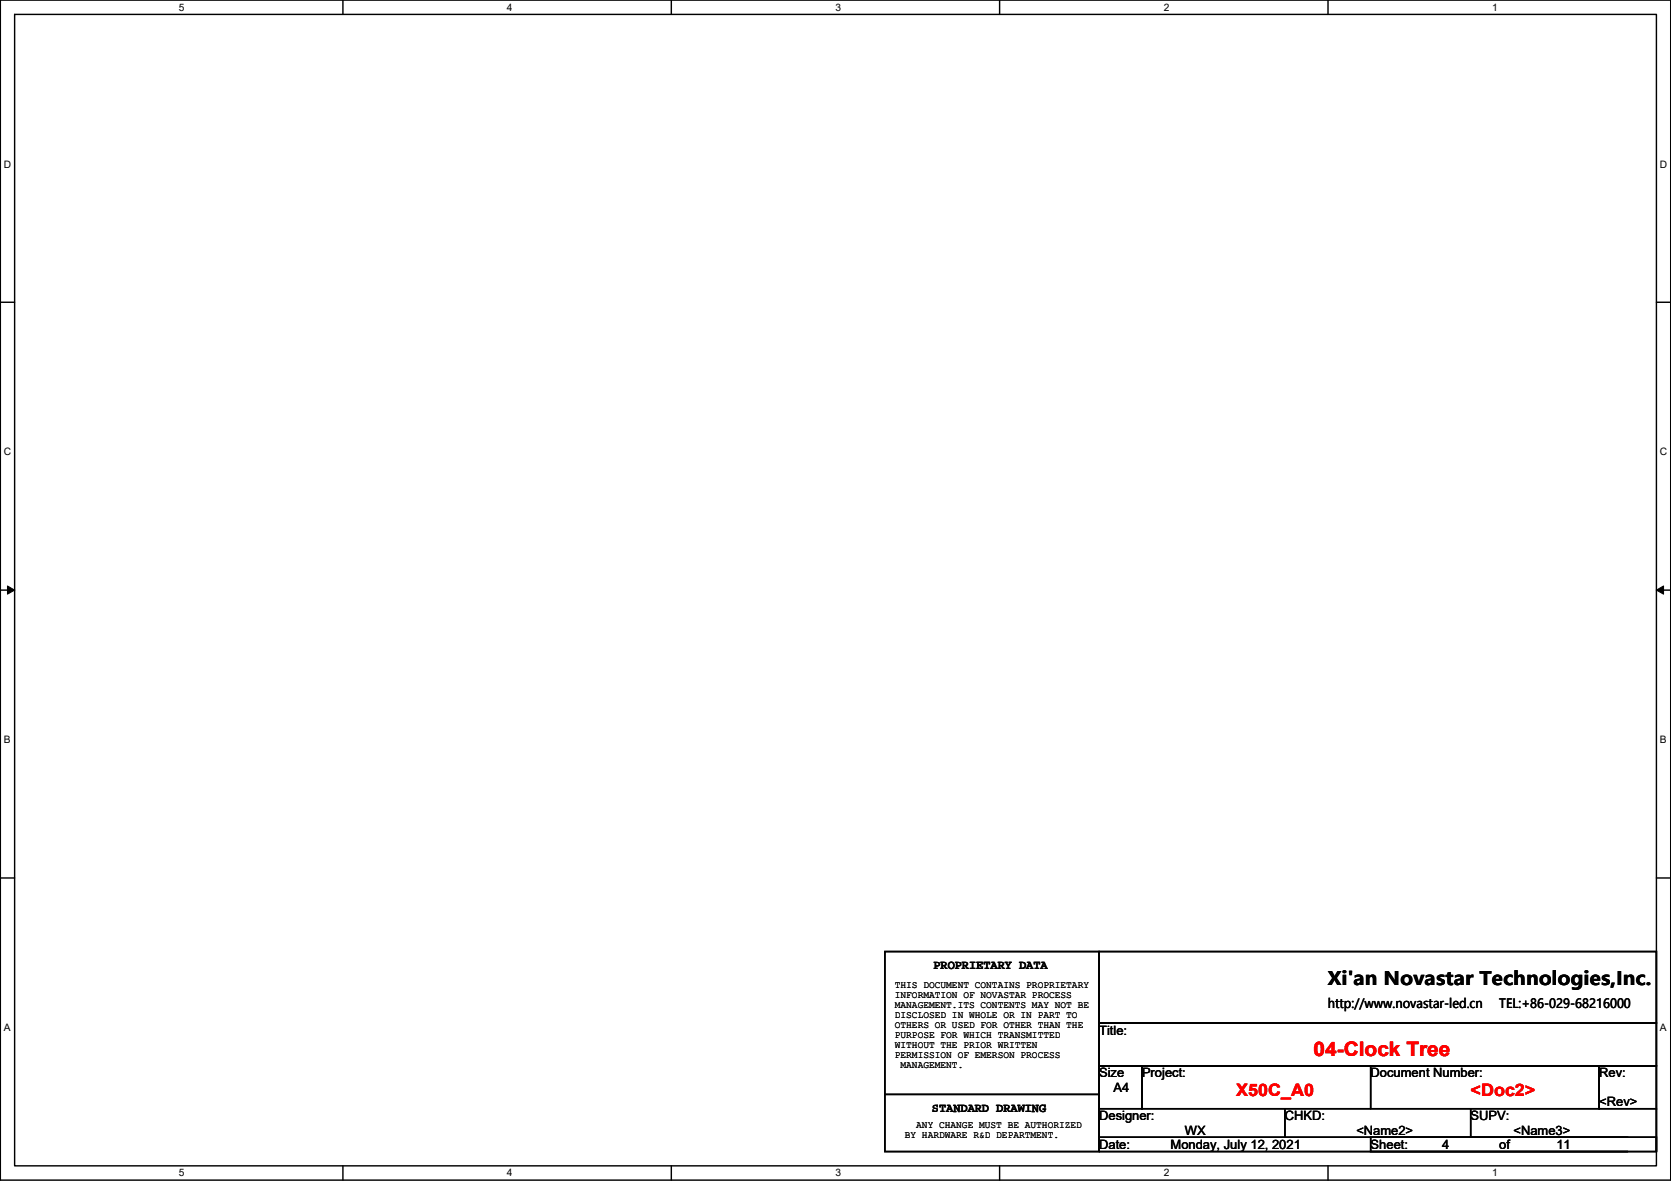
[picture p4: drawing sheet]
<svg xmlns="http://www.w3.org/2000/svg" width="297mm" height="210mm" viewBox="0 0 297 210" stroke-linecap="round" stroke-linejoin="round" font-family="sans-serif">
<defs><g id="words">
<text font-size="3.6" fill="#f00" x="233.5" y="187.7">04-Clock Tree</text>
<text font-size="3.3" x="236" y="175.2">Xi'an Novastar Technologies,Inc.</text>
<g font-size="3" fill="#f00">
<text x="219.8" y="194.9">X50C_A0</text>
<text x="261.4" y="194.9">&lt;Doc2&gt;</text>
</g>
<g font-size="2.3">
<text x="165.9" y="172.4">PROPRIETARY DATA</text>
<text x="236" y="179.2">http://www.novastar-led.cn</text>
<text x="266.5" y="179.2">TEL:+86-029-68216000</text>
<text x="195.4" y="183.9">Title:</text>
<text x="195.4" y="191.6">Size</text>
<text x="203" y="191.6">Project:</text>
<text x="243.6" y="191.6">Document Number:</text>
<text x="284.3" y="191.6">Rev:</text>
<text x="165.7" y="197.8">STANDARD DRAWING</text>
<text x="197.9" y="194.1">A4</text>
<text x="284.3" y="196.6">&lt;Rev&gt;</text>
<text x="195.4" y="199.2">Designer:</text>
<text x="210.6" y="201.7">WX</text>
<text x="228.4" y="199.2">CHKD:</text>
<text x="241.1" y="201.7">&lt;Name2&gt;</text>
<text x="261.4" y="199.2">SUPV:</text>
<text x="269" y="201.7">&lt;Name3&gt;</text>
<text x="195.4" y="204.3">Date:</text>
<text x="208.1" y="204.3">Monday, July 12, 2021</text>
<text x="243.6" y="204.3">Sheet:</text>
<text x="256.3" y="204.3">4</text>
<text x="266.5" y="204.3">of</text>
<text x="276.7" y="204.3">11</text>
</g>
<g font-size="1.8">
<text x="31.8" y="1.9">5</text>
<text x="90.1" y="1.9">4</text>
<text x="148.5" y="1.9">3</text>
<text x="206.9" y="1.9">2</text>
<text x="265.2" y="1.9">1</text>
<text x=".7" y="29.8">D</text>
<text x="295.1" y="29.8">D</text>
<text x=".7" y="81">C</text>
<text x="295.1" y="81">C</text>
<text x=".7" y="132.1">B</text>
<text x="295.1" y="132.1">B</text>
<text x="159.1" y="175.7">THIS DOCUMENT CONTAINS PROPRIETARY</text>
<text x="159.1" y="177.4">INFORMATION OF NOVASTAR PROCESS</text>
<text x="159.1" y="179.2">MANAGEMENT.ITS CONTENTS MAY NOT BE</text>
<text x=".7" y="183.3">A</text>
<text x="159.1" y="181">DISCLOSED IN WHOLE OR IN PART TO</text>
<text x="159.1" y="182.8">OTHERS OR USED FOR OTHER THAN THE</text>
<text x="159.1" y="184.6">PURPOSE FOR WHICH TRANSMITTED</text>
<text x="295.1" y="183.3">A</text>
<text x="159.1" y="186.3">WITHOUT THE PRIOR WRITTEN</text>
<text x="159.1" y="188.1">PERMISSION OF EMERSON PROCESS</text>
<text x="160.1" y="189.9">MANAGEMENT.</text>
<text x="160.8" y="202.3">BY HARDWARE R&amp;D DEPARTMENT.</text>
<text x="162.9" y="200.6">ANY CHANGE MUST BE AUTHORIZED</text>
<text x="31.8" y="209.2">5</text>
<text x="90.1" y="209.2">4</text>
<text x="148.5" y="209.2">3</text>
<text x="206.9" y="209.2">2</text>
<text x="265.2" y="209.2">1</text>
</g>
</g></defs>
<path d="M.1 0h296.9v209.8h-296.9zM2.6 2.6h291.8v204.7h-291.8z" fill="none" stroke="#000" stroke-width=".25"/>
<g fill="#fff">
<path d="M31.8 .3h1v2h-1z"/>
<path d="M31.8 207.5h1v2.1h-1z"/>
</g>
<path d="M61 0v2.6M61 207.3v2.5" fill="none" stroke="#000" stroke-width=".25"/>
<g fill="#fff">
<path d="M90.1 .3h1v2h-1z"/>
<path d="M90.1 207.5h1v2.1h-1z"/>
</g>
<path d="M119.3 0v2.6M119.3 207.3v2.5" fill="none" stroke="#000" stroke-width=".25"/>
<g fill="#fff">
<path d="M148.5 .3h1v2h-1z"/>
<path d="M148.5 207.5h1v2.1h-1z"/>
</g>
<path d="M177.7 0v2.6M177.7 207.3v2.5" fill="none" stroke="#000" stroke-width=".25"/>
<g fill="#fff">
<path d="M206.9 .3h1v2h-1z"/>
<path d="M206.9 207.5h1v2.1h-1z"/>
</g>
<path d="M236.1 0v2.6M236.1 207.3v2.5" fill="none" stroke="#000" stroke-width=".25"/>
<g fill="#fff">
<path d="M265.2 .3h1v2h-1z"/>
<path d="M265.2 207.5h1v2.1h-1z"/>
<path d="M.7 28.2h1.3v2h-1.3z"/>
<path d="M295.1 28.2h1.3v2h-1.3z"/>
<path d="M.7 79.3h1.3v2.1h-1.3z"/>
<path d="M295.1 79.3h1.3v2.1h-1.3z"/>
</g>
<path d="M.1 53.7h2.5M294.4 53.7h2.6" fill="none" stroke="#000" stroke-width=".25"/>
<g fill="#fff">
<path d="M.7 130.5h1.2v2h-1.2z"/>
<path d="M295.1 130.5h1.2v2h-1.2z"/>
</g>
<path d="M.1 104.9h2.5M294.4 104.9h2.6" fill="none" stroke="#000" stroke-width=".25"/>
<path d="M1.3 104.2l1.3 .7-1.3 .7zM294.4 104.9l1.3-.7v1.4z" fill="#000" stroke="#000" stroke-width=".18"/>
<g fill="#fff">
<path d="M.7 181.7h1.2v2h-1.2z"/>
<path d="M295.1 181.7h1.2v2h-1.2z"/>
</g>
<g fill="none" stroke="#000" stroke-width=".25">
<path d="M.1 156.1h2.5M294.4 156.1h2.6M157.3 169.2h38.1v35.5h-38.1zM195.4 169.2h99v12.7h-99zM157.3 194.6h38.1M195.4 181.9h99v7.6h-99zM195.4 189.5h7.6v7.6h-7.6zM195.4 197.1v7.6h94M203 189.5h81.3v7.6h-81.3zM228.4 197.1v5.1M243.6 189.5v7.6M261.4 197.1v5.1"/>
<path d="M284.3 189.5h10.1v7.6h-10.1zM294.4 197.1v7.6M195.4 202.2h94M243.6 202.2h50.8v2.5h-50.8z"/>
</g>
<use href="#words"/>
</svg>
